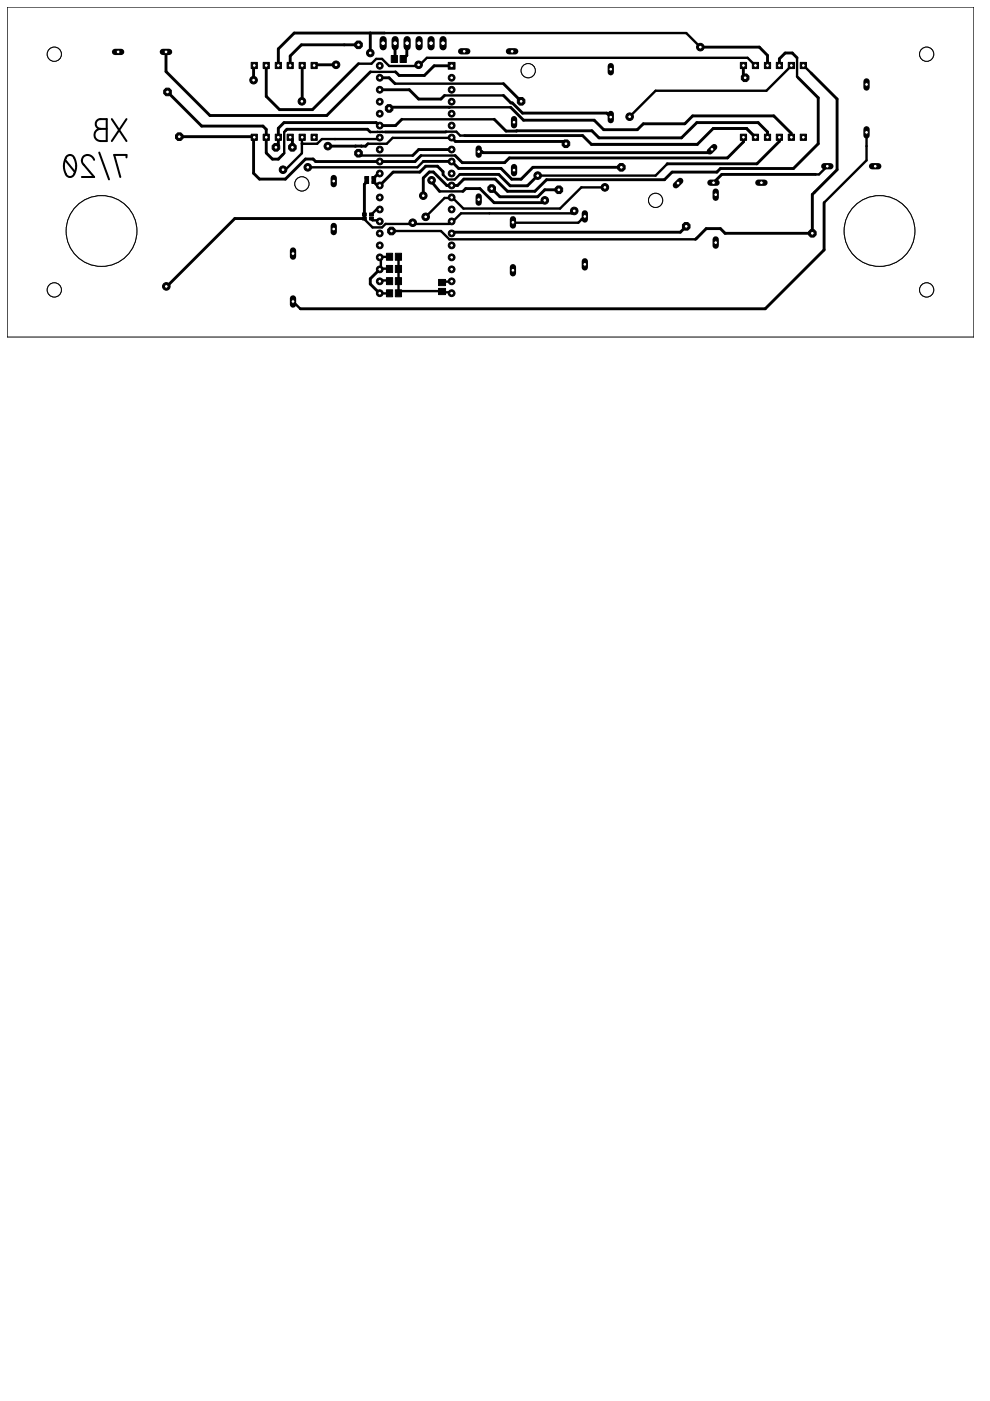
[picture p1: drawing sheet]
<svg xmlns="http://www.w3.org/2000/svg" width="210mm" height="297mm" viewBox="0 0 210 297" stroke-linecap="round" stroke-linejoin="round" font-family="sans-serif">
<path d="M13.8 33.9l2.1 2.6M14.2 33.1a1.05 1.05 0 0 1 1.1-.1 1.05 1.05 0 0 1 .6 .9 3.3 3.3 0 0 1-.6 3.5 1.07 1.07 0 0 1-1.5-.9 3.6 3.6 0 0 1 .4-3.4zM20 33.9a1.29 1.29 0 0 0-1.6-1 1.29 1.29 0 0 0-.9 1.6l2.5 3h-2.6M20.6 25.5l.5-.2h1.5v4.6a2.58 2.58 0 0 1-2.1-.3 1.29 1.29 0 0 1-.4-1.4 1.29 1.29 0 0 1 1.2-.9 1.04 1.04 0 0 1-.9-.6 1.04 1.04 0 0 1 .2-1.2zM21 32.3l2.1 5.7M21.3 27.3h1.3M23.7 25.3l3.1 4.6M26.8 25.3l-3.1 4.6M26.8 33.4v-.5h-2.6l1.3 4.6" fill="none" stroke="#000" stroke-width=".42"/>
<g fill="#000" stroke="#000" stroke-width=".21">
<path d="M83 11.8h1.3v1.5h-1.3zM84.8 11.8h1.3v1.5h-1.3zM77.3 37.4h.8v.7h-.8zM77.3 38.3h.8v.6h-.8zM78.8 37.4h.9v.7h-.9zM78.8 38.3h.9v.6h-.9zM76.9 45.1h.8v.7h-.8zM76.9 46h.8v.7h-.8zM78.4 45.1h.8v.7h-.8zM78.4 46h.8v.7h-.8zM81.9 56.3h1.3v1.5h-1.3zM81.9 58.9h1.3v1.4h-1.3z"/>
<path d="M81.9 53.7h1.3v1.5h-1.3zM83.8 56.3h1.3v1.5h-1.3zM83.8 58.9h1.3v1.4h-1.3zM83.8 53.7h1.3v1.5h-1.3zM93 59.2h1.5v1.4h-1.5zM81.9 61.4h1.3v1.5h-1.3zM83.8 61.4h1.3v1.5h-1.3zM93 61.2h1.5v1.3h-1.5z"/>
</g>
<g fill="none" stroke="#000" stroke-width=".51">
<path d="M76 13.5h2.8l1-1h1.2l1.5 1.5h6l.3-.3h.2l1.5-1.4h68l1.7 1.6M78.5 15.2h5.4M81.5 7h64l3 3M83.8 17.7h22.9M83.8 9.2h.1M86.3 9.2h.1M157.6 13.8v.1M162.7 13.9v.1M167.8 13.9l-5.3 5.3h-23.5l-5.5 5.5M169 12.3v3.9l.2 .3M170.3 13.9l1.7 1.6M53.9 29.1l-.1 .1"/>
<path d="M60.5 27.7l-.2 .3v4.5l-.3 .2M64.1 29.1l-.1 3.4-3.5 3.5h-.5M76.5 33h11M78.5 28h3.2M80 28h.1M80.5 29.2l-.2 .3h-12l-1.1 1h-3.2M80.5 26.6v.1M81 28h.1M85.2 25.3h19.6M89.3 33h7.2M89.7 34.2l-1.2 1.3h-23.2M94.3 20.2h12.4"/>
<path d="M94.5 28l2.3-.1 .8 .8h.9M95.2 22.8h13.1M95.8 29.2h-12.6l-1.2 1.3h-4M97.5 37l-1.1 1.1h-1.5l-1-1M125.4 30.6h22.4M128.2 39.7h-4.9l-4.6 4.5h-20.4l-2.3-2.2h-1.7l-4 4M141.5 34.8l-2.5 2.4h-25M151.2 27.2h7l2 1.9M167.7 29l.1 .1M175.4 35.2l-1.7 1.8h-.8M183.7 28.1v5.9l-9 9M77.3 46.3l1.7 1.9h2l.7-.7h13.5l.6-.5"/>
<path d="M78.8 46.3l.2 .4h1.5v.2M80.5 44.4l-.7 .1-1 1M82.6 54.4l-2.1 .2 .3 .1v2l-.3 .4 .3-.1h1.8M82.6 59.6l-.1-.1h-1.7l-.3 .1M83 49h10.5l1.7 1.7M84.5 54.4v.1M84.5 54.5v7.7l.3-.5h8.7l.2 .3h2.1v.2M87.5 47.2v.3M93.2 40.6h4.9M95.2 50.7h.1M95.3 50.7h52.2M95.8 46.9v.1"/>
<path d="M95.8 59.6l-2.1 .1v.2M121.8 44.7l-.6 .5h-23.5l-1.7 1.8-.2-.1M123.4 46.5l-.8 .7-13.8-.1M62.1 63.9l1.6 1.6M80.5 62.2h2.1"/>
</g>
<g fill="none" stroke="#000" stroke-width=".61">
<path d="M35.2 11v4.2l9.3 9.3h24.8l9.2-9.3M35.5 19.5l7.3 7.2h13l.7 .7v5l1.3 1.3h1.2l1-1M53.9 13.9l-.1 .1v3M64.1 13.9l-.1 7.6M71.2 13.7h-4.5l-.1 .2M76 9.5h-12.1l-2.4 2.4v2M76 13.5l-9.7 9.7h-7l-2.8-2.8v-6.5M78.5 7v4.2M80.5 19h6.3l2 2h4.7l.8-.8M80.5 16.5h2l1.3 1.2M81.5 7h-19.1l-3.4 3.4v3.5M83.8 9.2v3.2l-.2 .1"/>
<path d="M86.3 9.2v2.6l-.8 .7M95.8 13.9h-3.7l-2.1 2.1h-5.4l-.7-.8M106.7 17.7l3.8 3.8M148.5 10h12.5l1.7 1.7v2.3M157.6 13.8v2.3l.4 .4M169 12.3l-1-1.1h-1.5l-1.3 1.3v1.4M169.2 16.5l4.3 4.2v9.8l-5.3 5.2h-15.5l-.7 .8h-9.5l-1.6 1.6h-25l-2.5 2.5h-5.8l-2.6-2.6h-6.7l-1.3 1.3h-2.3l-2.8-2.8h-.9l-1.3 1.2v3.8M172 15.5l5.5 5.5v15l-5.3 5.2v8.3h-18.5l-1-1h-3l-2.2 2.2M38 29h15.5l.3 .2v7.5l1.2 1.3h5.5l4.3-4.3h1.6l.5 .5h21.1l1.3-1.2M60.5 27.7l.3-.3h17.1l.6 .6M61.5 29.1l.5 .5v1.6M76 32.5l.5 .5"/>
<path d="M77.7 37.7v.9l-.4 .5v7.2h-27.5l-14.5 14.4M78 30.5l-.5 .5h-8M80.5 26.7l-.7-.7h-19.6l-1.2 1.2v3.5l-.5 .5M80.5 36.8h-.3l-1 .9M81.7 28h12.8M85.2 25.3l-1.3 1.3h-3.4M89.7 34.2h6.1M91.5 38.2v.3l1.7 2.1M93.9 37.1v-.7l-1.1-1.2h-2.5l-1.3 1.3h-5.6l-2.9 2.8h-.5l-.8-.7M95.2 22.7h-12.4l-.3 .3M95.2 22.7v.1M95.7 34.2l1.5 1.5h9l2.3 2.3h2l2.5-2.5h18.7"/>
<path d="M95.8 29.2l.8 .8h22.9l.5 .5M95.8 31.7h-7l-1.3 1.3M97.5 37h8.2l2.5 2.4h3.6l2.2-2.2M98.5 28.7h25l1.9 1.9h22.4l3.4-3.4h7.1l1.9 1.9M104.2 40l1.8 1.7h8l1.5-1.5h3M104.8 25.3l2.5 2.5 18.2-.1 1.5 1.5h17.5l3.2-3.2h13l2 2v1.1M106.7 20.2l1.6 1.6h.3l2.2 2.2h17.9l.8 .8M108.3 22.8l2.7 2.7h15l2 2h7.1l1.3-1.3h8.8l1.7-1.6h17.2l3.6 3.6v.8M151 31.6l-.8 .8h-47.8l-.2-.2h-.7M157.6 29.1v1l-3.4 3.4h-46.2l-1 1h-9l-1.5-1.5M165.2 29.1v.9l-4.7 4.7-19 .1M172.9 37h-19.9l-1.7 1.7"/>
<path d="M80.5 57.1l-2 2v1.1l2 2M98.1 40.6l.6-.6h3l3.1 3h10.2l.5-.5M124 45.9l-.6 .6M145.5 48l-1.2 1.2h-48.3l-.2 .3M174.7 43v10l-12.5 12.5h-98.5"/>
</g>
<path d="M24.4 11h1.3" fill="none" stroke="#000" stroke-width="1.3"/>
<circle cx="25" cy="11" r=".4" fill="#fff" stroke="#000" stroke-width=".21"/>
<path d="M34.5 11h1.4" fill="none" stroke="#000" stroke-width="1.3"/>
<circle cx="35.2" cy="11" r=".4" fill="#fff" stroke="#000" stroke-width=".21"/>
<path d="M93.9 8.4v1.5" fill="none" stroke="#000" stroke-width="1.5"/>
<circle cx="93.9" cy="9.2" r=".51" fill="#fff" stroke="#000" stroke-width=".21"/>
<path d="M91.4 8.4v1.5" fill="none" stroke="#000" stroke-width="1.5"/>
<circle cx="91.4" cy="9.2" r=".51" fill="#fff" stroke="#000" stroke-width=".21"/>
<path d="M88.9 8.4v1.5" fill="none" stroke="#000" stroke-width="1.5"/>
<circle cx="88.9" cy="9.2" r=".51" fill="#fff" stroke="#000" stroke-width=".21"/>
<path d="M86.3 8.4v1.5" fill="none" stroke="#000" stroke-width="1.5"/>
<circle cx="86.3" cy="9.2" r=".51" fill="#fff" stroke="#000" stroke-width=".21"/>
<path d="M83.8 8.4v1.5" fill="none" stroke="#000" stroke-width="1.5"/>
<circle cx="83.8" cy="9.2" r=".51" fill="#fff" stroke="#000" stroke-width=".21"/>
<path d="M81.2 8.4v1.5" fill="none" stroke="#000" stroke-width="1.5"/>
<circle cx="81.2" cy="9.2" r=".51" fill="#fff" stroke="#000" stroke-width=".21"/>
<path d="M95 13.2h1.5v1.5h-1.5z" fill="#000" stroke="#000" stroke-width=".21"/>
<circle cx="95.8" cy="13.9" r=".4" fill="#fff" stroke="#000" stroke-width=".21"/>
<circle cx="95.8" cy="16.5" r=".72" fill="#000" stroke="#000" stroke-width=".21"/>
<circle cx="95.8" cy="16.5" r=".4" fill="#fff" stroke="#000" stroke-width=".21"/>
<circle cx="95.8" cy="19" r=".72" fill="#000" stroke="#000" stroke-width=".21"/>
<circle cx="95.8" cy="19" r=".4" fill="#fff" stroke="#000" stroke-width=".21"/>
<circle cx="95.8" cy="21.6" r=".72" fill="#000" stroke="#000" stroke-width=".21"/>
<circle cx="95.8" cy="21.6" r=".4" fill="#fff" stroke="#000" stroke-width=".21"/>
<circle cx="95.8" cy="24.1" r=".72" fill="#000" stroke="#000" stroke-width=".21"/>
<circle cx="95.8" cy="24.1" r=".4" fill="#fff" stroke="#000" stroke-width=".21"/>
<circle cx="95.8" cy="26.6" r=".72" fill="#000" stroke="#000" stroke-width=".21"/>
<circle cx="95.8" cy="26.6" r=".4" fill="#fff" stroke="#000" stroke-width=".21"/>
<circle cx="95.8" cy="29.2" r=".72" fill="#000" stroke="#000" stroke-width=".21"/>
<circle cx="95.8" cy="29.2" r=".4" fill="#fff" stroke="#000" stroke-width=".21"/>
<circle cx="95.8" cy="31.7" r=".72" fill="#000" stroke="#000" stroke-width=".21"/>
<circle cx="95.8" cy="31.7" r=".4" fill="#fff" stroke="#000" stroke-width=".21"/>
<circle cx="95.8" cy="34.2" r=".72" fill="#000" stroke="#000" stroke-width=".21"/>
<circle cx="95.8" cy="34.2" r=".4" fill="#fff" stroke="#000" stroke-width=".21"/>
<circle cx="95.8" cy="36.8" r=".72" fill="#000" stroke="#000" stroke-width=".21"/>
<circle cx="95.8" cy="36.8" r=".4" fill="#fff" stroke="#000" stroke-width=".21"/>
<circle cx="95.8" cy="39.3" r=".72" fill="#000" stroke="#000" stroke-width=".21"/>
<circle cx="95.8" cy="39.3" r=".4" fill="#fff" stroke="#000" stroke-width=".21"/>
<circle cx="95.8" cy="41.9" r=".72" fill="#000" stroke="#000" stroke-width=".21"/>
<circle cx="95.8" cy="41.9" r=".4" fill="#fff" stroke="#000" stroke-width=".21"/>
<circle cx="95.8" cy="44.4" r=".72" fill="#000" stroke="#000" stroke-width=".21"/>
<circle cx="95.8" cy="44.4" r=".4" fill="#fff" stroke="#000" stroke-width=".21"/>
<circle cx="95.8" cy="46.9" r=".72" fill="#000" stroke="#000" stroke-width=".21"/>
<circle cx="95.8" cy="46.9" r=".4" fill="#fff" stroke="#000" stroke-width=".21"/>
<circle cx="95.8" cy="49.5" r=".72" fill="#000" stroke="#000" stroke-width=".21"/>
<circle cx="95.8" cy="49.5" r=".4" fill="#fff" stroke="#000" stroke-width=".21"/>
<circle cx="95.8" cy="52" r=".72" fill="#000" stroke="#000" stroke-width=".21"/>
<circle cx="95.8" cy="52" r=".4" fill="#fff" stroke="#000" stroke-width=".21"/>
<circle cx="95.8" cy="54.6" r=".72" fill="#000" stroke="#000" stroke-width=".21"/>
<circle cx="95.8" cy="54.6" r=".4" fill="#fff" stroke="#000" stroke-width=".21"/>
<circle cx="95.8" cy="57.1" r=".72" fill="#000" stroke="#000" stroke-width=".21"/>
<circle cx="95.8" cy="57.1" r=".4" fill="#fff" stroke="#000" stroke-width=".21"/>
<circle cx="95.8" cy="59.6" r=".72" fill="#000" stroke="#000" stroke-width=".21"/>
<circle cx="95.8" cy="59.6" r=".4" fill="#fff" stroke="#000" stroke-width=".21"/>
<circle cx="95.8" cy="62.2" r=".72" fill="#000" stroke="#000" stroke-width=".21"/>
<circle cx="95.8" cy="62.2" r=".4" fill="#fff" stroke="#000" stroke-width=".21"/>
<circle cx="80.5" cy="62.2" r=".72" fill="#000" stroke="#000" stroke-width=".21"/>
<circle cx="80.5" cy="62.2" r=".4" fill="#fff" stroke="#000" stroke-width=".21"/>
<circle cx="80.5" cy="59.6" r=".72" fill="#000" stroke="#000" stroke-width=".21"/>
<circle cx="80.5" cy="59.6" r=".4" fill="#fff" stroke="#000" stroke-width=".21"/>
<circle cx="80.5" cy="57.1" r=".72" fill="#000" stroke="#000" stroke-width=".21"/>
<circle cx="80.5" cy="57.1" r=".4" fill="#fff" stroke="#000" stroke-width=".21"/>
<circle cx="80.5" cy="54.6" r=".72" fill="#000" stroke="#000" stroke-width=".21"/>
<circle cx="80.5" cy="54.6" r=".4" fill="#fff" stroke="#000" stroke-width=".21"/>
<circle cx="80.5" cy="52" r=".72" fill="#000" stroke="#000" stroke-width=".21"/>
<circle cx="80.5" cy="52" r=".4" fill="#fff" stroke="#000" stroke-width=".21"/>
<circle cx="80.5" cy="49.5" r=".72" fill="#000" stroke="#000" stroke-width=".21"/>
<circle cx="80.5" cy="49.5" r=".4" fill="#fff" stroke="#000" stroke-width=".21"/>
<circle cx="80.5" cy="46.9" r=".72" fill="#000" stroke="#000" stroke-width=".21"/>
<circle cx="80.5" cy="46.9" r=".4" fill="#fff" stroke="#000" stroke-width=".21"/>
<circle cx="80.5" cy="44.4" r=".72" fill="#000" stroke="#000" stroke-width=".21"/>
<circle cx="80.5" cy="44.4" r=".4" fill="#fff" stroke="#000" stroke-width=".21"/>
<circle cx="80.5" cy="41.9" r=".72" fill="#000" stroke="#000" stroke-width=".21"/>
<circle cx="80.5" cy="41.9" r=".4" fill="#fff" stroke="#000" stroke-width=".21"/>
<circle cx="80.5" cy="39.3" r=".72" fill="#000" stroke="#000" stroke-width=".21"/>
<circle cx="80.5" cy="39.3" r=".4" fill="#fff" stroke="#000" stroke-width=".21"/>
<circle cx="80.5" cy="36.8" r=".72" fill="#000" stroke="#000" stroke-width=".21"/>
<circle cx="80.5" cy="36.8" r=".4" fill="#fff" stroke="#000" stroke-width=".21"/>
<circle cx="80.5" cy="34.2" r=".72" fill="#000" stroke="#000" stroke-width=".21"/>
<circle cx="80.5" cy="34.2" r=".4" fill="#fff" stroke="#000" stroke-width=".21"/>
<circle cx="80.5" cy="31.7" r=".72" fill="#000" stroke="#000" stroke-width=".21"/>
<circle cx="80.5" cy="31.7" r=".4" fill="#fff" stroke="#000" stroke-width=".21"/>
<circle cx="80.5" cy="29.2" r=".72" fill="#000" stroke="#000" stroke-width=".21"/>
<circle cx="80.5" cy="29.2" r=".4" fill="#fff" stroke="#000" stroke-width=".21"/>
<circle cx="80.5" cy="26.6" r=".72" fill="#000" stroke="#000" stroke-width=".21"/>
<circle cx="80.5" cy="26.6" r=".4" fill="#fff" stroke="#000" stroke-width=".21"/>
<circle cx="80.5" cy="24.1" r=".72" fill="#000" stroke="#000" stroke-width=".21"/>
<circle cx="80.5" cy="24.1" r=".4" fill="#fff" stroke="#000" stroke-width=".21"/>
<circle cx="80.5" cy="21.6" r=".72" fill="#000" stroke="#000" stroke-width=".21"/>
<circle cx="80.5" cy="21.6" r=".4" fill="#fff" stroke="#000" stroke-width=".21"/>
<circle cx="80.5" cy="19" r=".72" fill="#000" stroke="#000" stroke-width=".21"/>
<circle cx="80.5" cy="19" r=".4" fill="#fff" stroke="#000" stroke-width=".21"/>
<circle cx="80.5" cy="16.5" r=".72" fill="#000" stroke="#000" stroke-width=".21"/>
<circle cx="80.5" cy="16.5" r=".4" fill="#fff" stroke="#000" stroke-width=".21"/>
<circle cx="80.5" cy="13.9" r=".72" fill="#000" stroke="#000" stroke-width=".21"/>
<circle cx="80.5" cy="13.9" r=".4" fill="#fff" stroke="#000" stroke-width=".21"/>
<path d="M53.3 28.4h1.3v1.4h-1.3z" fill="#000" stroke="#000" stroke-width=".21"/>
<circle cx="53.9" cy="29.1" r=".4" fill="#fff" stroke="#000" stroke-width=".21"/>
<path d="M53.3 13.2h1.3v1.3h-1.3z" fill="#000" stroke="#000" stroke-width=".21"/>
<circle cx="53.9" cy="13.9" r=".4" fill="#fff" stroke="#000" stroke-width=".21"/>
<path d="M55.8 28.4h1.3v1.4h-1.3z" fill="#000" stroke="#000" stroke-width=".21"/>
<circle cx="56.5" cy="29.1" r=".4" fill="#fff" stroke="#000" stroke-width=".21"/>
<path d="M58.4 28.4h1.3v1.4h-1.3z" fill="#000" stroke="#000" stroke-width=".21"/>
<circle cx="59" cy="29.1" r=".4" fill="#fff" stroke="#000" stroke-width=".21"/>
<path d="M60.9 28.4h1.3v1.4h-1.3z" fill="#000" stroke="#000" stroke-width=".21"/>
<circle cx="61.5" cy="29.1" r=".4" fill="#fff" stroke="#000" stroke-width=".21"/>
<path d="M63.4 28.4h1.3v1.4h-1.3z" fill="#000" stroke="#000" stroke-width=".21"/>
<circle cx="64.1" cy="29.1" r=".4" fill="#fff" stroke="#000" stroke-width=".21"/>
<path d="M66 28.4h1.3v1.4h-1.3z" fill="#000" stroke="#000" stroke-width=".21"/>
<circle cx="66.6" cy="29.1" r=".4" fill="#fff" stroke="#000" stroke-width=".21"/>
<path d="M55.8 13.2h1.3v1.3h-1.3z" fill="#000" stroke="#000" stroke-width=".21"/>
<circle cx="56.5" cy="13.9" r=".4" fill="#fff" stroke="#000" stroke-width=".21"/>
<path d="M58.4 13.2h1.3v1.3h-1.3z" fill="#000" stroke="#000" stroke-width=".21"/>
<circle cx="59" cy="13.9" r=".4" fill="#fff" stroke="#000" stroke-width=".21"/>
<path d="M60.9 13.2h1.3v1.3h-1.3z" fill="#000" stroke="#000" stroke-width=".21"/>
<circle cx="61.5" cy="13.9" r=".4" fill="#fff" stroke="#000" stroke-width=".21"/>
<path d="M63.4 13.2h1.3v1.3h-1.3z" fill="#000" stroke="#000" stroke-width=".21"/>
<circle cx="64.1" cy="13.9" r=".4" fill="#fff" stroke="#000" stroke-width=".21"/>
<path d="M66 13.2h1.3v1.3h-1.3z" fill="#000" stroke="#000" stroke-width=".21"/>
<circle cx="66.6" cy="13.9" r=".4" fill="#fff" stroke="#000" stroke-width=".21"/>
<path d="M157 28.4h1.3v1.4h-1.3z" fill="#000" stroke="#000" stroke-width=".21"/>
<circle cx="157.6" cy="29.1" r=".4" fill="#fff" stroke="#000" stroke-width=".21"/>
<path d="M157 13.2h1.3v1.3h-1.3z" fill="#000" stroke="#000" stroke-width=".21"/>
<circle cx="157.6" cy="13.9" r=".4" fill="#fff" stroke="#000" stroke-width=".21"/>
<path d="M159.5 28.4h1.3v1.4h-1.3z" fill="#000" stroke="#000" stroke-width=".21"/>
<circle cx="160.2" cy="29.1" r=".4" fill="#fff" stroke="#000" stroke-width=".21"/>
<path d="M162.1 28.4h1.3v1.4h-1.3z" fill="#000" stroke="#000" stroke-width=".21"/>
<circle cx="162.7" cy="29.1" r=".4" fill="#fff" stroke="#000" stroke-width=".21"/>
<path d="M164.6 28.4h1.3v1.4h-1.3z" fill="#000" stroke="#000" stroke-width=".21"/>
<circle cx="165.2" cy="29.1" r=".4" fill="#fff" stroke="#000" stroke-width=".21"/>
<path d="M167.1 28.4h1.3v1.4h-1.3z" fill="#000" stroke="#000" stroke-width=".21"/>
<circle cx="167.8" cy="29.1" r=".4" fill="#fff" stroke="#000" stroke-width=".21"/>
<path d="M169.7 28.4h1.3v1.4h-1.3z" fill="#000" stroke="#000" stroke-width=".21"/>
<circle cx="170.3" cy="29.1" r=".4" fill="#fff" stroke="#000" stroke-width=".21"/>
<path d="M159.5 13.2h1.3v1.3h-1.3z" fill="#000" stroke="#000" stroke-width=".21"/>
<circle cx="160.2" cy="13.9" r=".4" fill="#fff" stroke="#000" stroke-width=".21"/>
<path d="M162.1 13.2h1.3v1.3h-1.3z" fill="#000" stroke="#000" stroke-width=".21"/>
<circle cx="162.7" cy="13.9" r=".4" fill="#fff" stroke="#000" stroke-width=".21"/>
<path d="M164.6 13.2h1.3v1.3h-1.3z" fill="#000" stroke="#000" stroke-width=".21"/>
<circle cx="165.2" cy="13.9" r=".4" fill="#fff" stroke="#000" stroke-width=".21"/>
<path d="M167.1 13.2h1.3v1.3h-1.3z" fill="#000" stroke="#000" stroke-width=".21"/>
<circle cx="167.8" cy="13.9" r=".4" fill="#fff" stroke="#000" stroke-width=".21"/>
<path d="M169.7 13.2h1.3v1.3h-1.3z" fill="#000" stroke="#000" stroke-width=".21"/>
<circle cx="170.3" cy="13.9" r=".4" fill="#fff" stroke="#000" stroke-width=".21"/>
<path d="M62.1 53.1v1.3" fill="none" stroke="#000" stroke-width="1.3"/>
<circle cx="62.1" cy="53.8" r=".4" fill="#fff" stroke="#000" stroke-width=".21"/>
<path d="M62.1 63.3v1.3" fill="none" stroke="#000" stroke-width="1.3"/>
<circle cx="62.1" cy="63.9" r=".4" fill="#fff" stroke="#000" stroke-width=".21"/>
<path d="M129.5 14v1.3" fill="none" stroke="#000" stroke-width="1.3"/>
<circle cx="129.5" cy="14.7" r=".4" fill="#fff" stroke="#000" stroke-width=".21"/>
<path d="M129.5 24.2v1.3" fill="none" stroke="#000" stroke-width="1.3"/>
<circle cx="129.5" cy="24.8" r=".4" fill="#fff" stroke="#000" stroke-width=".21"/>
<path d="M70.8 47.9v1.3" fill="none" stroke="#000" stroke-width="1.3"/>
<circle cx="70.8" cy="48.6" r=".4" fill="#fff" stroke="#000" stroke-width=".21"/>
<path d="M70.8 37.7v1.4" fill="none" stroke="#000" stroke-width="1.3"/>
<circle cx="70.8" cy="38.4" r=".4" fill="#fff" stroke="#000" stroke-width=".21"/>
<path d="M107.9 10.9h1.3" fill="none" stroke="#000" stroke-width="1.3"/>
<circle cx="108.6" cy="10.9" r=".4" fill="#fff" stroke="#000" stroke-width=".21"/>
<path d="M97.8 10.9h1.3" fill="none" stroke="#000" stroke-width="1.3"/>
<circle cx="98.4" cy="10.9" r=".4" fill="#fff" stroke="#000" stroke-width=".21"/>
<path d="M101.5 41.7v1.3" fill="none" stroke="#000" stroke-width="1.3"/>
<circle cx="101.5" cy="42.3" r=".4" fill="#fff" stroke="#000" stroke-width=".21"/>
<path d="M101.5 31.5v1.3" fill="none" stroke="#000" stroke-width="1.3"/>
<circle cx="101.5" cy="32.2" r=".4" fill="#fff" stroke="#000" stroke-width=".21"/>
<path d="M108.8 56.6v1.4" fill="none" stroke="#000" stroke-width="1.3"/>
<circle cx="108.8" cy="57.3" r=".4" fill="#fff" stroke="#000" stroke-width=".21"/>
<path d="M108.8 46.5v1.3" fill="none" stroke="#000" stroke-width="1.3"/>
<circle cx="108.8" cy="47.1" r=".4" fill="#fff" stroke="#000" stroke-width=".21"/>
<path d="M109 25.3v1.3" fill="none" stroke="#000" stroke-width="1.3"/>
<circle cx="109" cy="25.9" r=".4" fill="#fff" stroke="#000" stroke-width=".21"/>
<path d="M109 35.4v1.3" fill="none" stroke="#000" stroke-width="1.3"/>
<circle cx="109" cy="36.1" r=".4" fill="#fff" stroke="#000" stroke-width=".21"/>
<path d="M160.8 38.7h1.3" fill="none" stroke="#000" stroke-width="1.3"/>
<circle cx="161.4" cy="38.7" r=".4" fill="#fff" stroke="#000" stroke-width=".21"/>
<path d="M150.6 38.7h1.3" fill="none" stroke="#000" stroke-width="1.3"/>
<circle cx="151.3" cy="38.7" r=".4" fill="#fff" stroke="#000" stroke-width=".21"/>
<path d="M144.2 38.4l-.9 .9" fill="none" stroke="#000" stroke-width="1.3"/>
<circle cx="143.8" cy="38.8" r=".4" fill="#fff" stroke="#000" stroke-width=".21"/>
<path d="M151.4 31.2l-.9 .9" fill="none" stroke="#000" stroke-width="1.3"/>
<circle cx="151" cy="31.6" r=".4" fill="#fff" stroke="#000" stroke-width=".21"/>
<path d="M124 55.4v1.3" fill="none" stroke="#000" stroke-width="1.3"/>
<circle cx="124" cy="56" r=".4" fill="#fff" stroke="#000" stroke-width=".21"/>
<path d="M124 45.2v1.3" fill="none" stroke="#000" stroke-width="1.3"/>
<circle cx="124" cy="45.9" r=".4" fill="#fff" stroke="#000" stroke-width=".21"/>
<path d="M151.7 50.8v1.3" fill="none" stroke="#000" stroke-width="1.3"/>
<circle cx="151.7" cy="51.4" r=".4" fill="#fff" stroke="#000" stroke-width=".21"/>
<path d="M151.7 40.6v1.3" fill="none" stroke="#000" stroke-width="1.3"/>
<circle cx="151.7" cy="41.3" r=".4" fill="#fff" stroke="#000" stroke-width=".21"/>
<path d="M184.9 35.2h1.3" fill="none" stroke="#000" stroke-width="1.3"/>
<circle cx="185.6" cy="35.2" r=".4" fill="#fff" stroke="#000" stroke-width=".21"/>
<path d="M174.8 35.2h1.3" fill="none" stroke="#000" stroke-width="1.3"/>
<circle cx="175.4" cy="35.2" r=".4" fill="#fff" stroke="#000" stroke-width=".21"/>
<path d="M183.7 17.3v1.3" fill="none" stroke="#000" stroke-width="1.3"/>
<circle cx="183.7" cy="17.9" r=".4" fill="#fff" stroke="#000" stroke-width=".21"/>
<path d="M183.7 27.4v1.3" fill="none" stroke="#000" stroke-width="1.3"/>
<circle cx="183.7" cy="28.1" r=".4" fill="#fff" stroke="#000" stroke-width=".21"/>
<circle cx="110.5" cy="21.5" r=".87" fill="#000" stroke="#000" stroke-width=".21"/>
<circle cx="110.5" cy="21.5" r=".4" fill="#fff" stroke="#000" stroke-width=".21"/>
<circle cx="69.5" cy="31" r=".8" fill="#000" stroke="#000" stroke-width=".21"/>
<circle cx="69.5" cy="31" r=".4" fill="#fff" stroke="#000" stroke-width=".21"/>
<circle cx="53.8" cy="17" r=".8" fill="#000" stroke="#000" stroke-width=".21"/>
<circle cx="53.8" cy="17" r=".4" fill="#fff" stroke="#000" stroke-width=".21"/>
<circle cx="120" cy="30.5" r=".87" fill="#000" stroke="#000" stroke-width=".21"/>
<circle cx="120" cy="30.5" r=".4" fill="#fff" stroke="#000" stroke-width=".21"/>
<circle cx="76" cy="9.5" r=".87" fill="#000" stroke="#000" stroke-width=".21"/>
<circle cx="76" cy="9.5" r=".4" fill="#fff" stroke="#000" stroke-width=".21"/>
<circle cx="76" cy="32.5" r=".87" fill="#000" stroke="#000" stroke-width=".21"/>
<circle cx="76" cy="32.5" r=".4" fill="#fff" stroke="#000" stroke-width=".21"/>
<circle cx="64" cy="21.5" r=".8" fill="#000" stroke="#000" stroke-width=".21"/>
<circle cx="64" cy="21.5" r=".4" fill="#fff" stroke="#000" stroke-width=".21"/>
<circle cx="65.3" cy="35.5" r=".8" fill="#000" stroke="#000" stroke-width=".21"/>
<circle cx="65.3" cy="35.5" r=".4" fill="#fff" stroke="#000" stroke-width=".21"/>
<circle cx="131.7" cy="35.5" r=".87" fill="#000" stroke="#000" stroke-width=".21"/>
<circle cx="131.7" cy="35.5" r=".4" fill="#fff" stroke="#000" stroke-width=".21"/>
<circle cx="158" cy="16.5" r=".87" fill="#000" stroke="#000" stroke-width=".21"/>
<circle cx="158" cy="16.5" r=".4" fill="#fff" stroke="#000" stroke-width=".21"/>
<circle cx="89.7" cy="41.5" r=".8" fill="#000" stroke="#000" stroke-width=".21"/>
<circle cx="89.7" cy="41.5" r=".4" fill="#fff" stroke="#000" stroke-width=".21"/>
<circle cx="90.3" cy="46" r=".8" fill="#000" stroke="#000" stroke-width=".21"/>
<circle cx="90.3" cy="46" r=".4" fill="#fff" stroke="#000" stroke-width=".21"/>
<circle cx="133.5" cy="24.7" r=".8" fill="#000" stroke="#000" stroke-width=".21"/>
<circle cx="133.5" cy="24.7" r=".4" fill="#fff" stroke="#000" stroke-width=".21"/>
<circle cx="128.2" cy="39.7" r=".8" fill="#000" stroke="#000" stroke-width=".21"/>
<circle cx="128.2" cy="39.7" r=".4" fill="#fff" stroke="#000" stroke-width=".21"/>
<circle cx="118.5" cy="40.2" r=".87" fill="#000" stroke="#000" stroke-width=".21"/>
<circle cx="118.5" cy="40.2" r=".4" fill="#fff" stroke="#000" stroke-width=".21"/>
<circle cx="104.2" cy="40" r=".87" fill="#000" stroke="#000" stroke-width=".21"/>
<circle cx="104.2" cy="40" r=".4" fill="#fff" stroke="#000" stroke-width=".21"/>
<circle cx="35.3" cy="60.7" r=".8" fill="#000" stroke="#000" stroke-width=".21"/>
<circle cx="35.3" cy="60.7" r=".4" fill="#fff" stroke="#000" stroke-width=".21"/>
<circle cx="87.5" cy="47.2" r=".8" fill="#000" stroke="#000" stroke-width=".21"/>
<circle cx="87.5" cy="47.2" r=".4" fill="#fff" stroke="#000" stroke-width=".21"/>
<circle cx="121.8" cy="44.7" r=".8" fill="#000" stroke="#000" stroke-width=".21"/>
<circle cx="121.8" cy="44.7" r=".4" fill="#fff" stroke="#000" stroke-width=".21"/>
<circle cx="145.5" cy="48" r=".87" fill="#000" stroke="#000" stroke-width=".21"/>
<circle cx="145.5" cy="48" r=".4" fill="#fff" stroke="#000" stroke-width=".21"/>
<circle cx="88.8" cy="13.7" r=".8" fill="#000" stroke="#000" stroke-width=".21"/>
<circle cx="88.8" cy="13.7" r=".4" fill="#fff" stroke="#000" stroke-width=".21"/>
<circle cx="71.2" cy="13.7" r=".8" fill="#000" stroke="#000" stroke-width=".21"/>
<circle cx="71.2" cy="13.7" r=".4" fill="#fff" stroke="#000" stroke-width=".21"/>
<circle cx="83" cy="49" r=".87" fill="#000" stroke="#000" stroke-width=".21"/>
<circle cx="83" cy="49" r=".4" fill="#fff" stroke="#000" stroke-width=".21"/>
<circle cx="172.2" cy="49.5" r=".87" fill="#000" stroke="#000" stroke-width=".21"/>
<circle cx="172.2" cy="49.5" r=".4" fill="#fff" stroke="#000" stroke-width=".21"/>
<circle cx="114" cy="37.2" r=".8" fill="#000" stroke="#000" stroke-width=".21"/>
<circle cx="114" cy="37.2" r=".4" fill="#fff" stroke="#000" stroke-width=".21"/>
<circle cx="62" cy="31.2" r=".87" fill="#000" stroke="#000" stroke-width=".21"/>
<circle cx="62" cy="31.2" r=".4" fill="#fff" stroke="#000" stroke-width=".21"/>
<circle cx="35.5" cy="19.5" r=".87" fill="#000" stroke="#000" stroke-width=".21"/>
<circle cx="35.5" cy="19.5" r=".4" fill="#fff" stroke="#000" stroke-width=".21"/>
<circle cx="38" cy="29" r=".87" fill="#000" stroke="#000" stroke-width=".21"/>
<circle cx="38" cy="29" r=".4" fill="#fff" stroke="#000" stroke-width=".21"/>
<circle cx="78.5" cy="11.2" r=".8" fill="#000" stroke="#000" stroke-width=".21"/>
<circle cx="78.5" cy="11.2" r=".4" fill="#fff" stroke="#000" stroke-width=".21"/>
<circle cx="148.5" cy="10" r=".8" fill="#000" stroke="#000" stroke-width=".21"/>
<circle cx="148.5" cy="10" r=".4" fill="#fff" stroke="#000" stroke-width=".21"/>
<circle cx="60" cy="36" r=".8" fill="#000" stroke="#000" stroke-width=".21"/>
<circle cx="60" cy="36" r=".4" fill="#fff" stroke="#000" stroke-width=".21"/>
<circle cx="82.5" cy="23" r=".87" fill="#000" stroke="#000" stroke-width=".21"/>
<circle cx="82.5" cy="23" r=".4" fill="#fff" stroke="#000" stroke-width=".21"/>
<circle cx="58.5" cy="31.2" r=".87" fill="#000" stroke="#000" stroke-width=".21"/>
<circle cx="58.5" cy="31.2" r=".4" fill="#fff" stroke="#000" stroke-width=".21"/>
<circle cx="91.5" cy="38.2" r=".8" fill="#000" stroke="#000" stroke-width=".21"/>
<circle cx="91.5" cy="38.2" r=".4" fill="#fff" stroke="#000" stroke-width=".21"/>
<circle cx="115.5" cy="42.5" r=".8" fill="#000" stroke="#000" stroke-width=".21"/>
<circle cx="115.5" cy="42.5" r=".4" fill="#fff" stroke="#000" stroke-width=".21"/>
<g fill="none" stroke="#000" stroke-width=".21">
<path d="M1.5 1.5h205v70h-205z"/>
<circle cx="21.5" cy="49" r="7.5"/>
</g>
<circle cx="21.5" cy="49" r="7.5" fill="#fff" stroke="#000" stroke-width=".21"/>
<circle cx="186.5" cy="49" r="7.5" fill="none" stroke="#000" stroke-width=".21"/>
<circle cx="186.5" cy="49" r="7.5" fill="#fff" stroke="#000" stroke-width=".21"/>
<circle cx="11.5" cy="61.5" r="1.5" fill="none" stroke="#000" stroke-width=".21"/>
<circle cx="11.5" cy="61.5" r="1.5" fill="#fff" stroke="#000" stroke-width=".21"/>
<circle cx="11.5" cy="11.5" r="1.5" fill="none" stroke="#000" stroke-width=".21"/>
<circle cx="11.5" cy="11.5" r="1.5" fill="#fff" stroke="#000" stroke-width=".21"/>
<circle cx="196.5" cy="61.5" r="1.5" fill="none" stroke="#000" stroke-width=".21"/>
<circle cx="196.5" cy="61.5" r="1.5" fill="#fff" stroke="#000" stroke-width=".21"/>
<circle cx="196.5" cy="11.5" r="1.5" fill="none" stroke="#000" stroke-width=".21"/>
<circle cx="196.5" cy="11.5" r="1.5" fill="#fff" stroke="#000" stroke-width=".21"/>
<circle cx="64" cy="39" r="1.5" fill="none" stroke="#000" stroke-width=".21"/>
<circle cx="64" cy="39" r="1.5" fill="#fff" stroke="#000" stroke-width=".21"/>
<circle cx="139" cy="42.5" r="1.5" fill="none" stroke="#000" stroke-width=".21"/>
<circle cx="139" cy="42.5" r="1.5" fill="#fff" stroke="#000" stroke-width=".21"/>
<circle cx="112" cy="15" r="1.5" fill="none" stroke="#000" stroke-width=".21"/>
<circle cx="112" cy="15" r="1.5" fill="#fff" stroke="#000" stroke-width=".21"/>
</svg>
